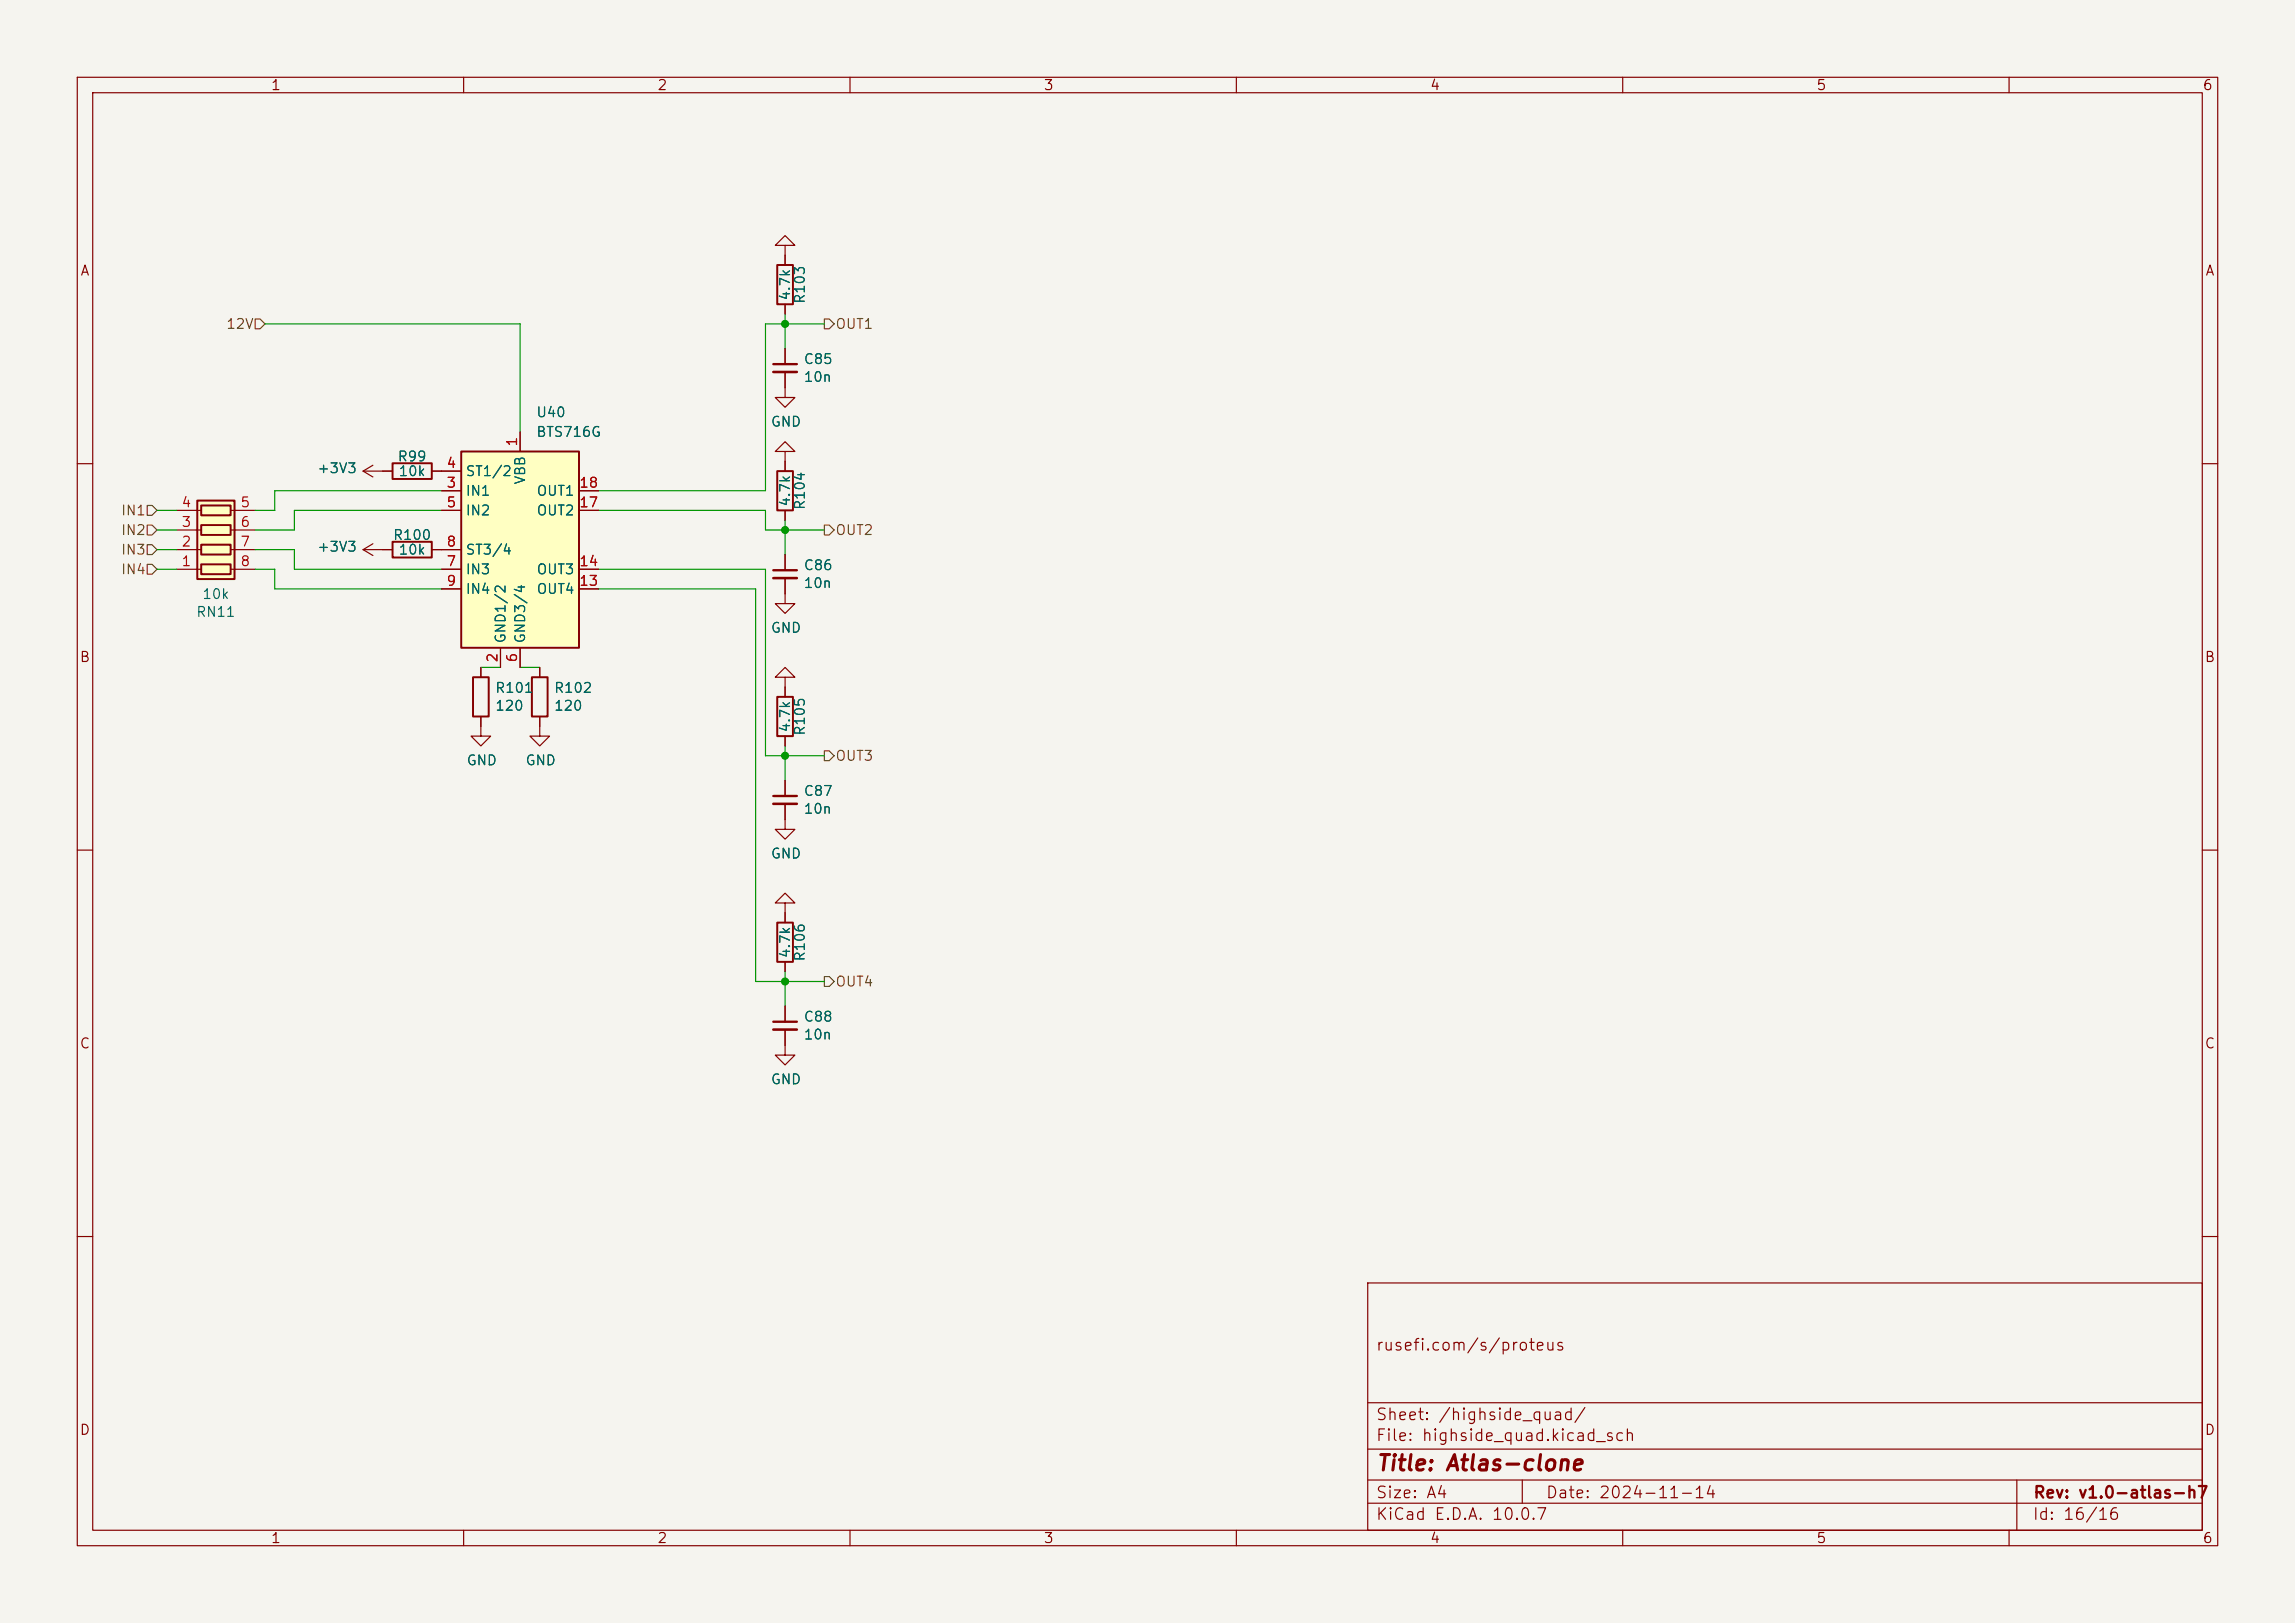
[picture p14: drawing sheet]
<svg xmlns="http://www.w3.org/2000/svg" width="297mm" height="210mm" viewBox="0 0 297 210" stroke-linecap="round" stroke-linejoin="round" font-family="sans-serif">
<defs><g id="words">
<text font-size="2" fill="#840000" x="178" y="190.8">Title: Atlas-clone</text>
<g font-size="1.5" fill="#840000">
<text x="178" y="175.1">rusefi.com/s/proteus</text>
<text x="178" y="184.1">Sheet: /highside_quad/</text>
<text x="178" y="186.8">File: highside_quad.kicad_sch</text>
<text x="178" y="197">KiCad E.D.A. 10.0.7</text>
<text x="178" y="194.2">Size: A4</text>
<text x="200" y="194.2">Date: 2024-11-14</text>
<text x="263" y="197">Id: 16/16</text>
<text x="263" y="194.2">Rev: v1.0-atlas-h7</text>
</g>
<g font-size="1.3" fill="#840000">
<text x="35" y="12">1</text>
<text x="85" y="12">2</text>
<text x="135" y="12">3</text>
<text x="185" y="12">4</text>
<text x="235" y="12">5</text>
<text x="285" y="12">6</text>
<text x="10.3" y="36">A</text>
<text x="285.3" y="36">A</text>
<text x="10.2" y="86">B</text>
<text x="285.2" y="86">B</text>
<text x="10.2" y="136">C</text>
<text x="285.2" y="136">C</text>
<text x="10.2" y="186">D</text>
<text x="285.2" y="186">D</text>
<text x="35" y="200">1</text>
<text x="85" y="200">2</text>
<text x="135" y="200">3</text>
<text x="185" y="200">4</text>
<text x="235" y="200">5</text>
<text x="285" y="200">6</text>
</g>
<g font-size="1.3" fill="#006464">
<text x="102.6" y="39" transform="rotate(-90 102.6 39)">4.7k</text>
<text x="104.5" y="39.4" transform="rotate(-90 104.5 39.4)">R103</text>
<text x="103.9" y="47.4">C85</text>
<text x="103.9" y="49.7">10n</text>
<text x="69.3" y="54.3">U40</text>
<text x="69.3" y="56.8">BTS716G</text>
<text x="99.7" y="55.5">GND</text>
<text x="41" y="61.5">+3V3</text>
<text x="51.4" y="60">R99</text>
<text x="51.5" y="61.9">10k</text>
<text x="60.2" y="64.5">IN1</text>
<text x="60.2" y="61.9">ST1/2</text>
<text x="68.3" y="62.8" transform="rotate(-90 68.3 62.8)">VBB</text>
<text x="69.4" y="64.5">OUT1</text>
<text x="102.6" y="65.7" transform="rotate(-90 102.6 65.7)">4.7k</text>
<text x="41" y="71.7">+3V3</text>
<text x="50.8" y="70.2">R100</text>
<text x="60.2" y="67">IN2</text>
<text x="69.4" y="67">OUT2</text>
<text x="104.5" y="66.1" transform="rotate(-90 104.5 66.1)">R104</text>
<text x="26.1" y="77.8">10k</text>
<text x="51.5" y="72.1">10k</text>
<text x="60.2" y="74.6">IN3</text>
<text x="60.2" y="72.1">ST3/4</text>
<text x="60.2" y="77.2">IN4</text>
<text x="69.4" y="77.2">OUT4</text>
<text x="69.4" y="74.6">OUT3</text>
<text x="103.9" y="74.1">C86</text>
<text x="103.9" y="76.4">10n</text>
<text x="25.3" y="80.1">RN11</text>
<text x="65.7" y="83.3" transform="rotate(-90 65.7 83.3)">GND1/2</text>
<text x="68.3" y="83.3" transform="rotate(-90 68.3 83.3)">GND3/4</text>
<text x="99.7" y="82.2">GND</text>
<text x="64" y="90">R101</text>
<text x="71.6" y="90">R102</text>
<text x="64" y="92.3">120</text>
<text x="71.6" y="92.3">120</text>
<text x="102.6" y="94.9" transform="rotate(-90 102.6 94.9)">4.7k</text>
<text x="104.5" y="95.3" transform="rotate(-90 104.5 95.3)">R105</text>
<text x="60.3" y="99.3">GND</text>
<text x="67.9" y="99.3">GND</text>
<text x="103.9" y="103.3">C87</text>
<text x="103.9" y="105.6">10n</text>
<text x="99.7" y="111.4">GND</text>
<text x="102.6" y="124.1" transform="rotate(-90 102.6 124.1)">4.7k</text>
<text x="104.5" y="124.5" transform="rotate(-90 104.5 124.5)">R106</text>
<text x="103.9" y="132.5">C88</text>
<text x="103.9" y="134.8">10n</text>
<text x="99.7" y="140.6">GND</text>
</g>
<g font-size="1.3" fill="#725600">
<text x="29.2" y="42.9">12V</text>
<text x="108" y="42.9">OUT1</text>
<text x="15.6" y="67">IN1</text>
<text x="15.6" y="69.5">IN2</text>
<text x="108" y="69.5">OUT2</text>
<text x="15.6" y="74.6">IN4</text>
<text x="15.6" y="72.1">IN3</text>
<text x="108" y="98.8">OUT3</text>
<text x="108" y="128">OUT4</text>
</g>
<g font-size="1.3" fill="#a90000">
<text x="67.2" y="57.9" transform="rotate(-90 67.2 57.9)">1</text>
<text x="23.4" y="66">4</text>
<text x="31" y="66">5</text>
<text x="57.7" y="63.4">3</text>
<text x="57.7" y="60.9">4</text>
<text x="57.7" y="66">5</text>
<text x="74.9" y="66">17</text>
<text x="74.9" y="63.4">18</text>
<text x="23.4" y="71">2</text>
<text x="23.4" y="68.5">3</text>
<text x="31" y="68.5">6</text>
<text x="31" y="71">7</text>
<text x="57.7" y="71">8</text>
<text x="23.4" y="73.6">1</text>
<text x="31" y="73.6">8</text>
<text x="57.7" y="73.6">7</text>
<text x="57.7" y="76.1">9</text>
<text x="74.9" y="76.1">13</text>
<text x="74.9" y="73.6">14</text>
<text x="64.7" y="85.8" transform="rotate(-90 64.7 85.8)">2</text>
<text x="67.2" y="85.8" transform="rotate(-90 67.2 85.8)">6</text>
</g>
</g></defs>
<path d="M0 0h297v210h-297z" fill="#f5f4ef" stroke="#f5f4ef" stroke-width=".13"/>
<g fill="none" stroke="#840000" stroke-width=".15">
<path d="M10 10h277v190h-277zM12 12h273v186h-273zM60 10v2M110 10v2M160 10v2M210 10v2M260 10v2M10 60h2M47 71.1h3.8M47 71.1l1.3 .8M47 61l1.3 .7M47 61h3.8"/>
<path d="M48.3 70.4l-1.3 .7M48.3 60.2l-1.3 .8M55.9 71.1h1.2M55.9 61h1.2M101.6 76.8v1.3h1.3l-1.3 1.3-1.3-1.3h1.3M285 60h2M10 110h2M285 110h2M10 160h2M177 166h108v32h-108zM285 160h2M60 198v2"/>
<path d="M110 198v2M160 198v2M177 194.5h108M177 191.5h108M177 187.5h108M177 181.5h108M197 191.5v3M210 198v2M260 198v2M261 191.5v6.5"/>
</g>
<path d="M50.8 59.9h5.1v2.1h-5.1zM50.8 70.1h5.1v2h-5.1z" fill="none" stroke="#840000" stroke-width=".25"/>
<path d="M25.5 64.8h4.9v10.1h-4.9z" fill="#ffffc2"/>
<path d="M100.6 34.3h2v5.1h-2zM25.5 64.8h4.9v10.1h-4.9zM26 73h3.8v1.3h-3.8zM26 70.5h3.8v1.3h-3.8zM26 67.9h3.8v1.3h-3.8zM26 65.4h3.8v1.3h-3.8zM100.6 61h2v5h-2zM100.6 90.2h2v5.1h-2zM100.6 119.4h2v5.1h-2z" fill="none" stroke="#840000" stroke-width=".25"/>
<g fill="none" stroke="#840000" stroke-width=".15">
<path d="M101.6 31.8h1.3l-1.3-1.3-1.3 1.3h1.3v2.5M101.6 39.4v1.2M101.6 58.4h1.3l-1.3-1.2-1.3 1.2h1.3v2.6M101.6 48.1v3.3h1.3l-1.3 1.3-1.3-1.3h1.3M101.6 45.1v2M22.9 73.7h3.1M22.9 71.1h3.1M22.9 68.6h3.1M22.9 66h3.1M29.8 73.7h3.2M29.8 71.1h3.2M29.8 68.6h3.2"/>
<path d="M29.8 66h3.2M101.6 66v1.3M101.6 71.8v2M101.6 74.8v2M62.2 94v1.3h1.3l-1.3 1.2-1.2-1.2h1.2M101.6 87.6h1.3l-1.3-1.2-1.3 1.2h1.3v2.6M101.6 95.3v1.2M101.6 104v3.3h1.3l-1.3 1.3-1.3-1.3h1.3M101.6 116.8h1.3l-1.3-1.2-1.3 1.2h1.3v2.6M101.6 101v2M101.6 124.5v1.2"/>
</g>
<path d="M100.1 47.1h3M100.1 73.8h3M100.1 103h3" fill="none" stroke="#840000" stroke-width=".3"/>
<path d="M100.1 48.1h3M100.1 74.8h3M100.1 104h3" fill="none" stroke="#840000" stroke-width=".33"/>
<path d="M59.7 58.4h15.2v25.4h-15.2z" fill="#ffffc2"/>
<path d="M59.7 58.4h15.2v25.4h-15.2zM61.2 87.6h2v5.1h-2zM68.8 87.6h2.1v5.1h-2.1z" fill="none" stroke="#840000" stroke-width=".25"/>
<g fill="none" stroke="#840000" stroke-width=".15">
<path d="M101.6 33v1.3M101.6 39.4v1.2M67.3 55.9v2.5M101.6 45.1v2M101.6 48.1v2.1M101.6 59.7v1.3M49.5 61h1.3M49.5 71.1h1.3M55.9 61h3.8M55.9 71.1h3.8M57.1 63.5h2.6M57.1 66h2.6"/>
<path d="M57.1 73.7h2.6M57.1 76.2h2.6M74.9 63.5h2.6M74.9 66h2.6M74.9 73.7h2.6M74.9 76.2h2.6M101.6 66v1.3M101.6 71.8v2M101.6 74.8v2M62.2 86.4v1.2M62.2 92.7v1.3M64.8 83.8v2.6"/>
<path d="M67.3 83.8v2.6M69.8 92.7v2.6h1.3l-1.3 1.2-1.2-1.2h1.2M69.8 86.4v1.2M101.6 88.9v1.3M101.6 95.3v1.2M101.6 101v2M101.6 104v2M101.6 118.1v1.3M101.6 133.2v3.3h1.3l-1.3 1.3-1.3-1.3h1.3M101.6 124.5v1.2M101.6 130.2v2"/>
</g>
<path d="M100.1 132.2h3" fill="none" stroke="#840000" stroke-width=".3"/>
<path d="M100.1 133.2h3" fill="none" stroke="#840000" stroke-width=".33"/>
<path d="M33 41.3h.7l.6 .6-.6 .6h-.7zM106.7 41.3h.6l.6 .6-.6 .6h-.6zM19 65.4h.7l.6 .6-.6 .7h-.7zM19 67.9h.7l.6 .7-.6 .6h-.7zM19 73h.7l.6 .7-.6 .6h-.7zM19 70.5h.7l.6 .6-.6 .7h-.7zM106.7 67.9h.6l.6 .7-.6 .6h-.6zM106.7 97.2h.6l.6 .6-.6 .6h-.6zM106.7 126.4h.6l.6 .6-.6 .6h-.6z" fill="none" stroke="#725600" stroke-width=".15"/>
<g fill="none" stroke="#009600" stroke-width=".15">
<path d="M34.3 41.9h33v14M101.6 40.6v4.5M106.7 41.9h-7.6v21.6h-21.6M20.3 68.6h2.6M20.3 71.1h2.6M20.3 66h2.6M20.3 73.7h2.6M33 71.1h5.1v2.6h19M33 73.7h2.6v2.5h21.5M57.1 63.5h-21.5v2.5h-2.6M57.1 66h-19v2.6h-5.1M77.5 76.2h20.3v50.8h8.9"/>
<path d="M77.5 66h21.6v2.6h7.6M77.5 73.7h21.6v24.1h7.6M101.6 67.3v4.5M62.2 86.4h2.6M67.3 86.4h2.5M101.6 96.5v4.5M101.6 125.7v4.5"/>
</g>
<g fill="#009600" stroke="#009600" stroke-width=".13">
<circle cx="101.6" cy="68.6" r=".46"/>
<circle cx="101.6" cy="41.9" r=".46"/>
<circle cx="101.6" cy="97.8" r=".46"/>
<circle cx="101.6" cy="127" r=".46"/>
</g>
<use href="#words"/>
</svg>
